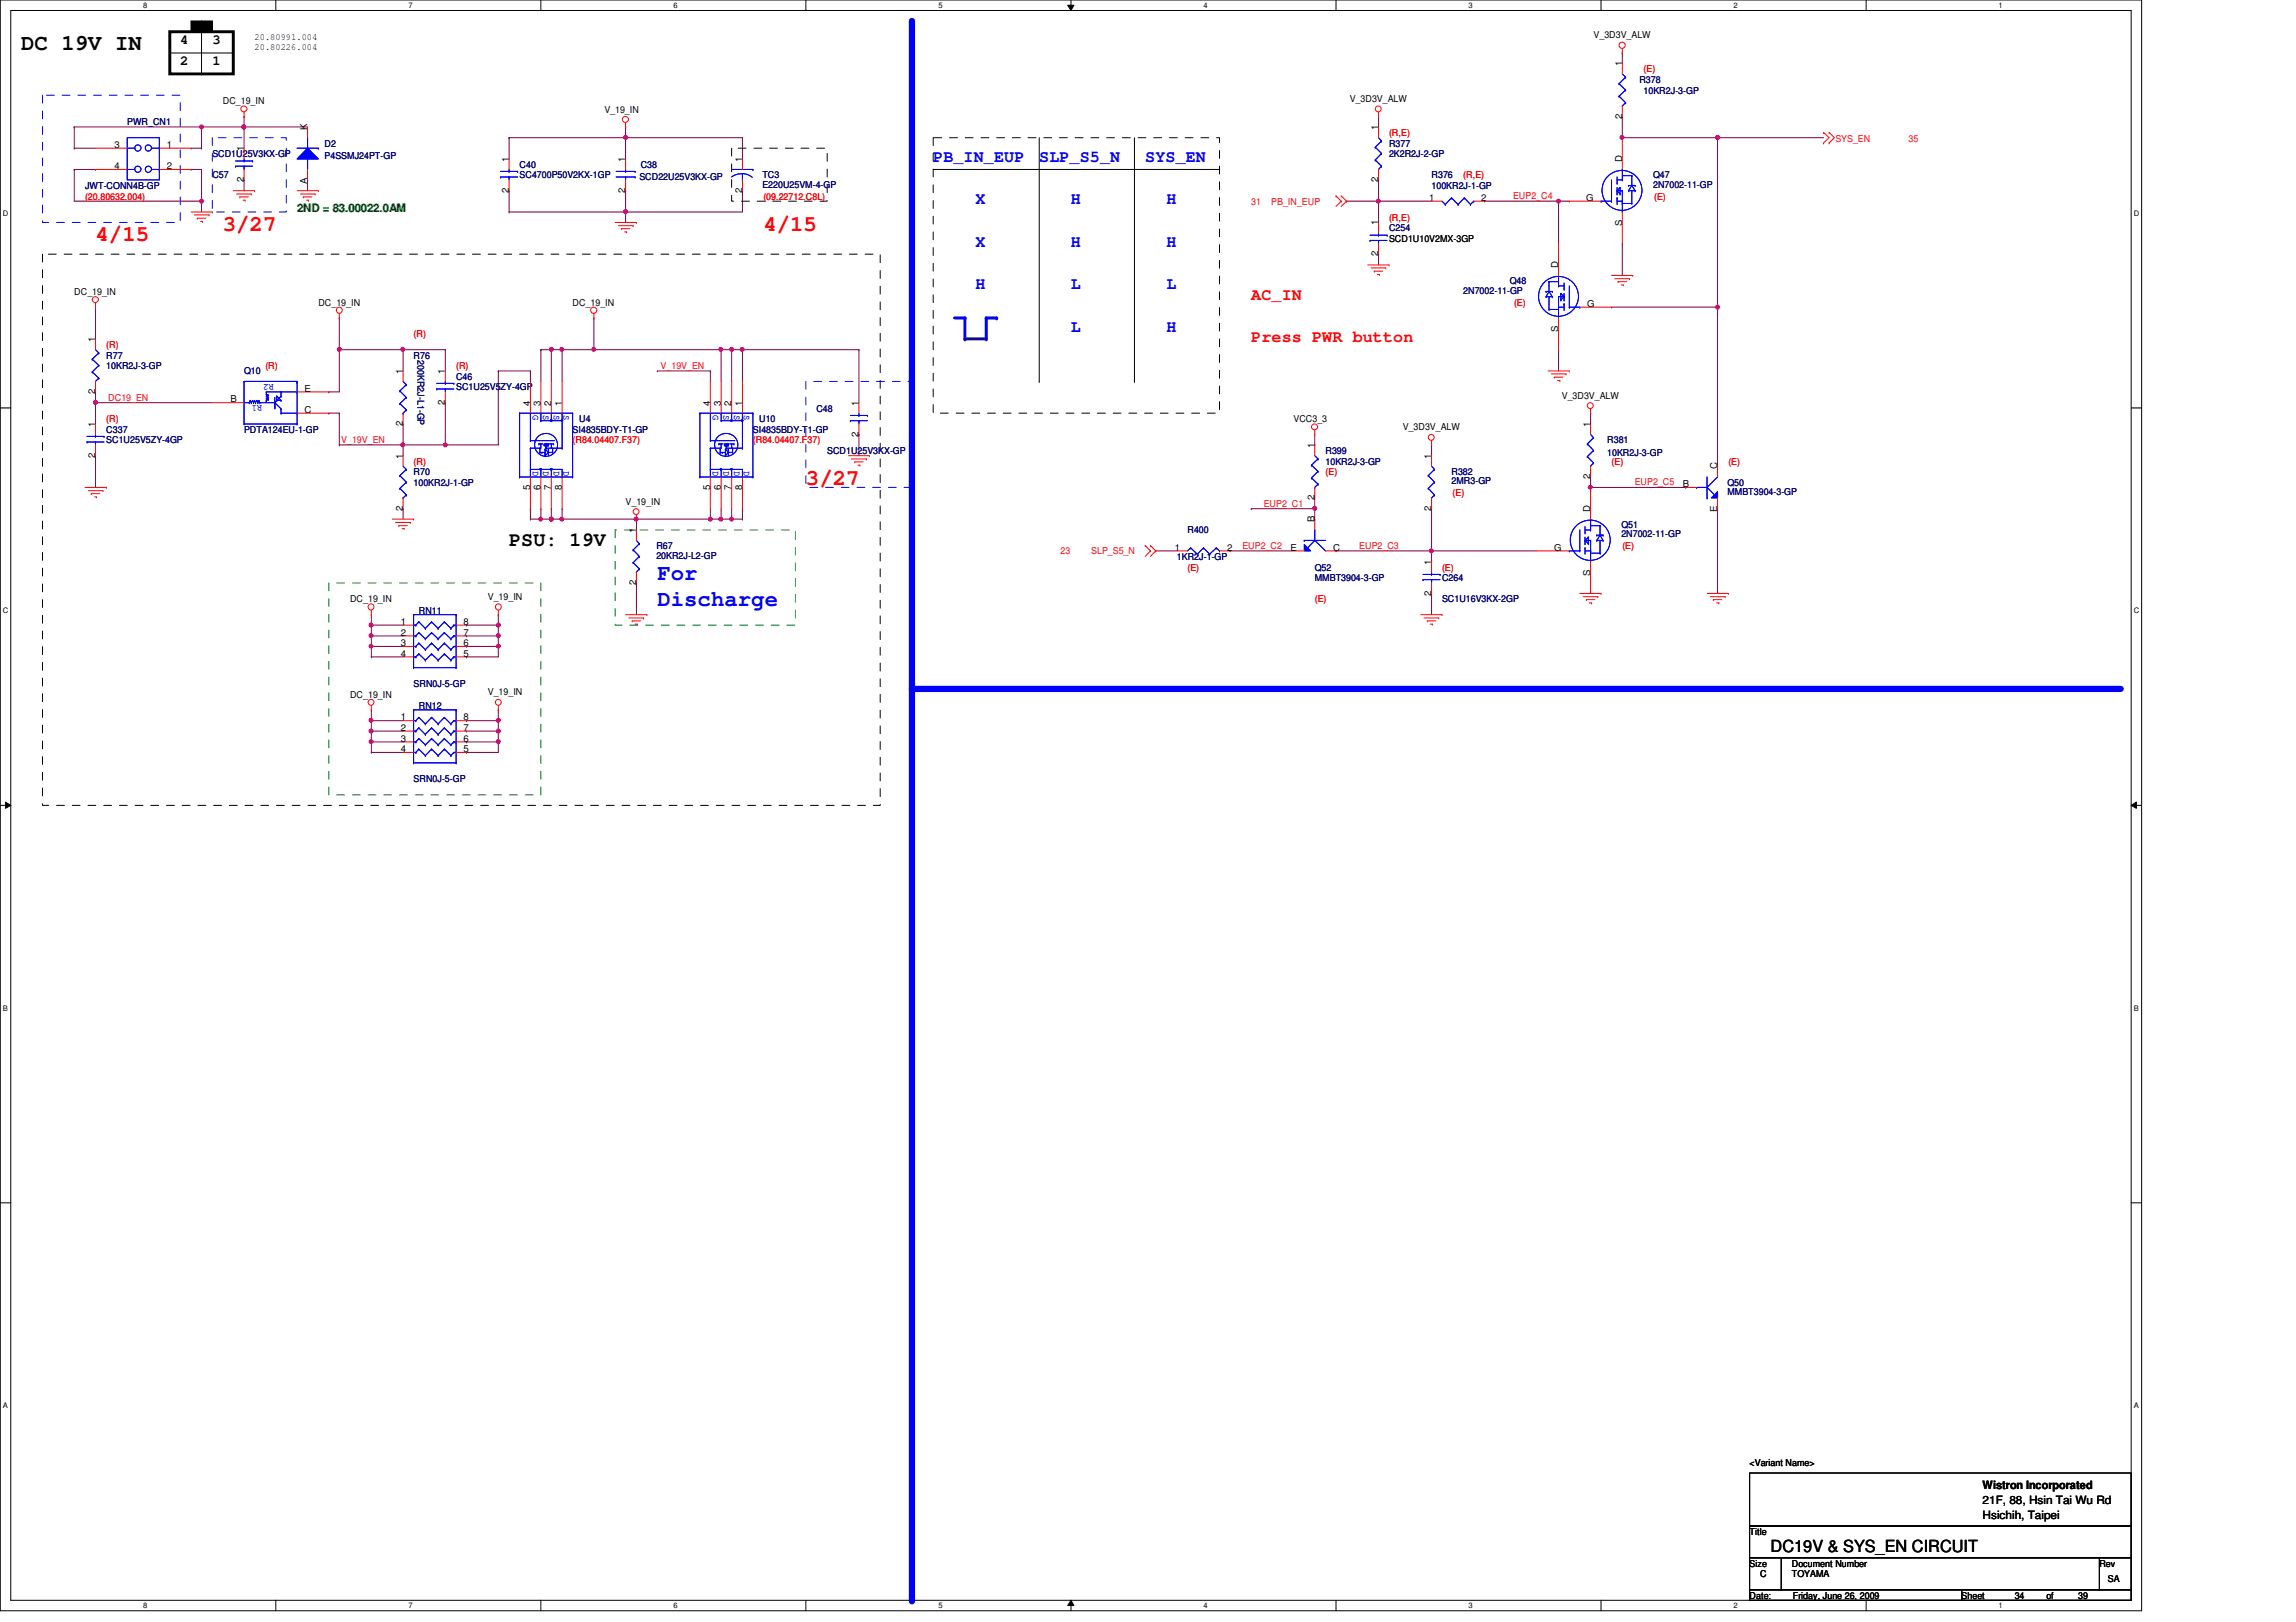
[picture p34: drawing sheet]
<svg xmlns="http://www.w3.org/2000/svg" width="297mm" height="210mm" viewBox="0 0 297 210" stroke-linecap="round" stroke-linejoin="round" font-family="sans-serif">
<defs><g id="words">
<text font-size="2.9" x="2.7" y="6.5">DC 19V IN</text>
<g font-size="2.9" fill="#f00">
<text x="28.8" y="29.8">3/27</text>
<text x="98.8" y="29.8">4/15</text>
<text x="12.4" y="31.2">4/15</text>
<text x="104.3" y="62.7">3/27</text>
</g>
<g font-size="2.9" fill="#00f">
<text x="85" y="75.1">For</text>
<text x="85" y="78.4">Discharge</text>
</g>
<text font-size="2.6" x="65.9" y="70.7">PSU: 19V</text>
<g font-size="2.2" fill="#00f">
<text x="120.7" y="21">PB_IN_EUP</text>
<text x="134.4" y="21">SLP_S5_N</text>
<text x="148.2" y="21">SYS_EN</text>
<text x="126.2" y="26.5">X</text>
<text x="138.6" y="26.5">H</text>
<text x="150.9" y="26.5">H</text>
<text x="126.2" y="31.9">X</text>
<text x="138.6" y="31.9">H</text>
<text x="150.9" y="31.9">H</text>
<text x="126.2" y="37.4">H</text>
<text x="138.6" y="37.4">L</text>
<text x="150.9" y="37.4">L</text>
<text x="138.6" y="42.9">L</text>
<text x="150.9" y="42.9">H</text>
</g>
<g font-size="2.2" fill="#f00">
<text x="161.9" y="38.8">AC_IN</text>
<text x="161.9" y="44.3">Press PWR button</text>
</g>
<text font-size="2.2" x="229.1" y="200.9">DC19V &amp; SYS_EN CIRCUIT</text>
<g font-size="1.8">
<text x="23.3" y="5.6">4</text>
<text x="27.5" y="5.6">3</text>
<text x="23.3" y="8.4">2</text>
<text x="27.5" y="8.4">1</text>
</g>
<text font-size="1.5" fill="#008000" x="38.4" y="27.4">2ND = 83.00022.0AM</text>
<g font-size="1.5">
<text x="256.5" y="192.7">Wistron Incorporated</text>
<text x="256.5" y="194.6">21F, 88, Hsin Tai Wu Rd</text>
<text x="256.5" y="196.5">Hsichih, Taipei</text>
</g>
<g font-size="1.2">
<text x="32.9" y="5.1">20.80991.004</text>
<text x="206.2" y="5">V_3D3V_ALW</text>
<text x="32.9" y="6.5">20.80226.004</text>
<text x="209.8" y="8.6" transform="rotate(-90 209.8 8.6)">1</text>
<text x="28.8" y="13.5">DC_19_IN</text>
<text x="39.7" y="16.8" transform="rotate(-90 39.7 16.8)">K</text>
<text x="78.2" y="14.6">V_19_IN</text>
<text x="174.6" y="13.2">V_3D3V_ALW</text>
<text x="178.3" y="16.8" transform="rotate(-90 178.3 16.8)">1</text>
<text x="209.8" y="15.4" transform="rotate(-90 209.8 15.4)">2</text>
<text x="14.8" y="19.1">3</text>
<text x="14.8" y="21.9">4</text>
<text x="21.6" y="19.1">1</text>
<text x="21.6" y="21.9">2</text>
<text x="31.5" y="23.6" transform="rotate(-90 31.5 23.6)">2</text>
<text x="31.5" y="19.6" transform="rotate(-90 31.5 19.6)">1</text>
<text x="39.7" y="23.7" transform="rotate(-90 39.7 23.7)">A</text>
<text x="65.8" y="21" transform="rotate(-90 65.8 21)">1</text>
<text x="80.9" y="21" transform="rotate(-90 80.9 21)">1</text>
<text x="96" y="21" transform="rotate(-90 96 21)">1</text>
<text x="178.3" y="23.6" transform="rotate(-90 178.3 23.6)">2</text>
<text x="209.8" y="21" transform="rotate(-90 209.8 21)">D</text>
<text x="65.8" y="24.9" transform="rotate(-90 65.8 24.9)">2</text>
<text x="80.9" y="24.9" transform="rotate(-90 80.9 24.9)">2</text>
<text x="96" y="24.9" transform="rotate(-90 96 24.9)">2</text>
<text x="178.3" y="29.2" transform="rotate(-90 178.3 29.2)">1</text>
<text x="184.9" y="26">1</text>
<text x="191.6" y="26">2</text>
<text x="205.2" y="26">G</text>
<text x="209.8" y="29.3" transform="rotate(-90 209.8 29.3)">S</text>
<text x="178.3" y="33.2" transform="rotate(-90 178.3 33.2)">2</text>
<text x="179.7" y="31.3">SCD1U10V2MX-3GP</text>
<text x="201.6" y="34.7" transform="rotate(-90 201.6 34.7)">D</text>
<text x="9.6" y="38.1">DC_19_IN</text>
<text x="41.2" y="39.5">DC_19_IN</text>
<text x="74.1" y="39.5">DC_19_IN</text>
<text x="205.4" y="39.7">G</text>
<text x="12.3" y="44.3" transform="rotate(-90 12.3 44.3)">1</text>
<text x="201.6" y="43" transform="rotate(-90 201.6 43)">S</text>
<text x="12.3" y="51" transform="rotate(-90 12.3 51)">2</text>
<text x="29.8" y="52.1">B</text>
<text x="39.4" y="50.7">E</text>
<text x="39.4" y="53.4">C</text>
<text x="52.1" y="48.4" transform="rotate(-90 52.1 48.4)">1</text>
<text x="57.6" y="52.4" transform="rotate(-90 57.6 52.4)">2</text>
<text x="57.6" y="48.4" transform="rotate(-90 57.6 48.4)">1</text>
<text x="68.6" y="52.5" transform="rotate(-90 68.6 52.5)">4</text>
<text x="69.9" y="52.5" transform="rotate(-90 69.9 52.5)">3</text>
<text x="71.3" y="52.5" transform="rotate(-90 71.3 52.5)">2</text>
<text x="72.7" y="52.5" transform="rotate(-90 72.7 52.5)">1</text>
<text x="91.9" y="52.5" transform="rotate(-90 91.9 52.5)">4</text>
<text x="93.3" y="52.5" transform="rotate(-90 93.3 52.5)">3</text>
<text x="94.6" y="52.5" transform="rotate(-90 94.6 52.5)">2</text>
<text x="96" y="52.5" transform="rotate(-90 96 52.5)">1</text>
<text x="111.1" y="52.5" transform="rotate(-90 111.1 52.5)">1</text>
<text x="202.1" y="51.6">V_3D3V_ALW</text>
<text x="12.3" y="59.2" transform="rotate(-90 12.3 59.2)">2</text>
<text x="12.3" y="55.2" transform="rotate(-90 12.3 55.2)">1</text>
<text x="52.1" y="59.4" transform="rotate(-90 52.1 59.4)">1</text>
<text x="52.1" y="55.1" transform="rotate(-90 52.1 55.1)">2</text>
<text x="111.1" y="56.5" transform="rotate(-90 111.1 56.5)">2</text>
<text x="167.3" y="54.6">VCC3_3</text>
<text x="170" y="58" transform="rotate(-90 170 58)">1</text>
<text x="181.5" y="55.7">V_3D3V_ALW</text>
<text x="185.2" y="59.4" transform="rotate(-90 185.2 59.4)">1</text>
<text x="205.7" y="55.2" transform="rotate(-90 205.7 55.2)">1</text>
<text x="68.6" y="63.4" transform="rotate(-90 68.6 63.4)">5</text>
<text x="69.9" y="63.4" transform="rotate(-90 69.9 63.4)">6</text>
<text x="71.3" y="63.4" transform="rotate(-90 71.3 63.4)">7</text>
<text x="72.7" y="63.4" transform="rotate(-90 72.7 63.4)">8</text>
<text x="80.9" y="65.3">V_19_IN</text>
<text x="91.9" y="63.4" transform="rotate(-90 91.9 63.4)">5</text>
<text x="93.3" y="63.4" transform="rotate(-90 93.3 63.4)">6</text>
<text x="94.6" y="63.4" transform="rotate(-90 94.6 63.4)">7</text>
<text x="96" y="63.4" transform="rotate(-90 96 63.4)">8</text>
<text x="170" y="64.7" transform="rotate(-90 170 64.7)">2</text>
<text x="205.7" y="62" transform="rotate(-90 205.7 62)">2</text>
<text x="217.7" y="63">B</text>
<text x="222.2" y="60.7" transform="rotate(-90 222.2 60.7)">C</text>
<text x="52.1" y="66.1" transform="rotate(-90 52.1 66.1)">2</text>
<text x="82.3" y="69" transform="rotate(-90 82.3 69)">1</text>
<text x="152" y="71.2">1</text>
<text x="158.7" y="71.2">2</text>
<text x="167" y="71.2">E</text>
<text x="170" y="67.6" transform="rotate(-90 170 67.6)">B</text>
<text x="172.5" y="71.2">C</text>
<text x="185.2" y="66.1" transform="rotate(-90 185.2 66.1)">2</text>
<text x="201.1" y="71.2">G</text>
<text x="205.7" y="66.2" transform="rotate(-90 205.7 66.2)">D</text>
<text x="222.2" y="66.3" transform="rotate(-90 222.2 66.3)">E</text>
<text x="45.3" y="77.9">DC_19_IN</text>
<text x="63.1" y="77.7">V_19_IN</text>
<text x="82.3" y="75.7" transform="rotate(-90 82.3 75.7)">2</text>
<text x="185.2" y="77.1" transform="rotate(-90 185.2 77.1)">2</text>
<text x="185.2" y="73.1" transform="rotate(-90 185.2 73.1)">1</text>
<text x="205.7" y="74.5" transform="rotate(-90 205.7 74.5)">S</text>
<text x="51.9" y="80.9">1</text>
<text x="51.9" y="82.3">2</text>
<text x="51.9" y="83.6">3</text>
<text x="60" y="83.6">6</text>
<text x="60" y="82.3">7</text>
<text x="60" y="80.9">8</text>
<text x="51.9" y="85">4</text>
<text x="60" y="85">5</text>
<text x="45.3" y="90.3">DC_19_IN</text>
<text x="51.9" y="93.2">1</text>
<text x="51.9" y="94.6">2</text>
<text x="51.9" y="96">3</text>
<text x="60" y="96">6</text>
<text x="60" y="94.6">7</text>
<text x="60" y="93.2">8</text>
<text x="63.1" y="90">V_19_IN</text>
<text x="51.9" y="97.3">4</text>
<text x="60" y="97.3">5</text>
<text x="226.4" y="189.7">&lt;Variant Name&gt;</text>
<text x="226.4" y="198.6">Title</text>
<text x="226.4" y="202.7">Size</text>
<text x="231.8" y="202.7">Document Number</text>
<text x="271.6" y="202.7">Rev</text>
<text x="226.4" y="206.9">Date:</text>
<text x="227.7" y="204.1">C</text>
<text x="231.8" y="204.1">TOYAMA</text>
<text x="231.9" y="206.9">Friday, June 26, 2009</text>
<text x="253.8" y="206.9">Sheet</text>
<text x="260.6" y="206.9">34</text>
<text x="264.7" y="206.9">of</text>
<text x="268.9" y="206.9">39</text>
<text x="272.7" y="204.7">SA</text>
</g>
<g font-size="1.2" fill="#000080">
<text x="212.1" y="10.7">R378</text>
<text x="16.5" y="16.2">PWR_CN1</text>
<text x="212.6" y="12.1">10KR2J-3-GP</text>
<text x="27.5" y="23.1">C57</text>
<text x="27.5" y="20.3">SCD1U25V3KX-GP</text>
<text x="42" y="19">D2</text>
<text x="42" y="20.6">P4SSMJ24PT-GP</text>
<text x="67.2" y="21.7">C40</text>
<text x="67.2" y="23.1">SC4700P50V2KX-1GP</text>
<text x="82.7" y="23.3">SCD22U25V3KX-GP</text>
<text x="82.9" y="21.7">C38</text>
<text x="98.6" y="23.1">TC3</text>
<text x="179.7" y="19">R377</text>
<text x="179.7" y="20.3">2K2R2J-2-GP</text>
<text x="185.2" y="23.1">R376</text>
<text x="213.9" y="23.1">Q47</text>
<text x="11" y="24.4">JWT-CONN4B-GP</text>
<text x="98.6" y="24.3">E220U25VM-4-GP</text>
<text x="179.7" y="29.9">C254</text>
<text x="185.2" y="24.4">100KR2J-1-GP</text>
<text x="213.9" y="24.3">2N7002-11-GP</text>
<text x="189.3" y="38">2N7002-11-GP</text>
<text x="195.3" y="36.8">Q48</text>
<text x="13.8" y="46.4">R77</text>
<text x="13.8" y="47.8">10KR2J-3-GP</text>
<text x="53.5" y="46.4">R76</text>
<text x="54" y="46.6" transform="rotate(90 54 46.6)">200KR2J-L1-GP</text>
<text x="31.6" y="48.4">Q10</text>
<text x="59" y="49.1">C46</text>
<text x="59" y="50.5">SC1U25V5ZY-4GP</text>
<text x="105.6" y="53.3">C48</text>
<text x="13.8" y="56">C337</text>
<text x="13.8" y="57.4">SC1U25V5ZY-4GP</text>
<text x="31.6" y="56">PDTA124EU-1-GP</text>
<text x="74.1" y="56">SI4835BDY-T1-GP</text>
<text x="74.9" y="54.6">U4</text>
<text x="97.4" y="56">SI4835BDY-T1-GP</text>
<text x="98.2" y="54.6">U10</text>
<text x="107" y="58.7">SCD1U25V3KX-GP</text>
<text x="171.5" y="58.7">R399</text>
<text x="207.9" y="57.4">R381</text>
<text x="207.9" y="59">10KR2J-3-GP</text>
<text x="53.5" y="61.5">R70</text>
<text x="53.5" y="62.9">100KR2J-1-GP</text>
<text x="171.5" y="60.1">10KR2J-3-GP</text>
<text x="187.8" y="61.5">R382</text>
<text x="187.8" y="62.7">2MR3-GP</text>
<text x="223.5" y="62.9">Q50</text>
<text x="223.5" y="64.1">MMBT3904-3-GP</text>
<text x="84.9" y="71.1">R67</text>
<text x="153.6" y="69">R400</text>
<text x="209.8" y="68.3">Q51</text>
<text x="209.8" y="69.6">2N7002-11-GP</text>
<text x="84.9" y="72.3">20KR2J-L2-GP</text>
<text x="152.3" y="72.4">1KR2J-1-GP</text>
<text x="170.1" y="73.8">Q52</text>
<text x="170.1" y="75.2">MMBT3904-3-GP</text>
<text x="186.6" y="75.2">C264</text>
<text x="186.6" y="77.9">SC1U16V3KX-2GP</text>
<text x="54.2" y="79.5">RN11</text>
<text x="53.5" y="88.9">SRN0J-5-GP</text>
<text x="54.2" y="91.8">RN12</text>
<text x="53.5" y="101.3">SRN0J-5-GP</text>
</g>
<g font-size="1.2" fill="#f00">
<text x="212.6" y="9.4">(E)</text>
<text x="179.7" y="17.6">(R,E)</text>
<text x="189.3" y="23.1">(R,E)</text>
<text x="237.4" y="18.4">SYS_EN</text>
<text x="246.9" y="18.4">35</text>
<text x="11" y="25.8">(20.80632.004)</text>
<text x="98.8" y="25.8">(09.22712.C8L)</text>
<text x="161.9" y="26.5">31</text>
<text x="164.5" y="26.5">PB_IN_EUP</text>
<text x="179.7" y="28.6">(R,E)</text>
<text x="195.7" y="25.8">EUP2_C4</text>
<text x="214" y="25.8">(E)</text>
<text x="195.9" y="39.5">(E)</text>
<text x="13.8" y="45">(R)</text>
<text x="34.3" y="47.8">(R)</text>
<text x="53.5" y="43.6">(R)</text>
<text x="59" y="47.8">(R)</text>
<text x="85.5" y="47.8">V_19V_EN</text>
<text x="14" y="51.9">DC19_EN</text>
<text x="13.8" y="54.6">(R)</text>
<text x="44.2" y="57.3">V_19V_EN</text>
<text x="74.1" y="57.4">(R84.04407.F37)</text>
<text x="97.4" y="57.4">(R84.04407.F37)</text>
<text x="53.5" y="60.1">(R)</text>
<text x="163.5" y="65.6">EUP2_C1</text>
<text x="171.5" y="61.5">(E)</text>
<text x="187.9" y="64.2">(E)</text>
<text x="208.5" y="60.1">(E)</text>
<text x="211.5" y="62.8">EUP2_C5</text>
<text x="223.6" y="60.1">(E)</text>
<text x="137.2" y="71.8">23</text>
<text x="141.2" y="71.8">SLP_S5_N</text>
<text x="160.7" y="71">EUP2_C2</text>
<text x="175.8" y="71">EUP2_C3</text>
<text x="209.9" y="71.1">(E)</text>
<text x="153.6" y="73.8">(E)</text>
<text x="170.1" y="77.9">(E)</text>
<text x="186.6" y="73.8">(E)</text>
</g>
<g font-size="1.2" fill="#00f">
<text x="33.9" y="52.5" transform="rotate(180 33.9 52.5)">R1</text>
<text x="35.4" y="49.7" transform="rotate(180 35.4 49.7)">R2</text>
<text x="68.9" y="53.8" transform="rotate(90 68.9 53.8)">G</text>
<text x="70.3" y="53.8" transform="rotate(90 70.3 53.8)">S</text>
<text x="71.7" y="53.8" transform="rotate(90 71.7 53.8)">S</text>
<text x="72.9" y="53.8" transform="rotate(90 72.9 53.8)">S</text>
<text x="92.2" y="53.8" transform="rotate(90 92.2 53.8)">G</text>
<text x="93.6" y="53.8" transform="rotate(90 93.6 53.8)">S</text>
<text x="95" y="53.8" transform="rotate(90 95 53.8)">S</text>
<text x="96.2" y="53.8" transform="rotate(90 96.2 53.8)">S</text>
<text x="68.9" y="61" transform="rotate(90 68.9 61)">D</text>
<text x="70.3" y="61" transform="rotate(90 70.3 61)">D</text>
<text x="71.7" y="61" transform="rotate(90 71.7 61)">D</text>
<text x="72.9" y="61" transform="rotate(90 72.9 61)">D</text>
<text x="92.2" y="61" transform="rotate(90 92.2 61)">D</text>
<text x="93.6" y="61" transform="rotate(90 93.6 61)">D</text>
<text x="95" y="61" transform="rotate(90 95 61)">D</text>
<text x="96.2" y="61" transform="rotate(90 96.2 61)">D</text>
</g>
<g font-size="1">
<text x="18.5" y="1">8</text>
<text x="52.8" y="1">7</text>
<text x="87.1" y="1">6</text>
<text x="121.4" y="1">5</text>
<text x="155.7" y="1">4</text>
<text x="190" y="1">3</text>
<text x="224.3" y="1">2</text>
<text x="258.6" y="1">1</text>
<text x=".4" y="27.9">D</text>
<text x="276.1" y="27.9">D</text>
<text x=".4" y="79.4">C</text>
<text x="276.1" y="79.4">C</text>
<text x=".4" y="130.8">B</text>
<text x="276.1" y="130.8">B</text>
<text x=".4" y="182.2">A</text>
<text x="276.1" y="182.2">A</text>
<text x="18.5" y="208.1">8</text>
<text x="52.8" y="208.1">7</text>
<text x="87.1" y="208.1">6</text>
<text x="121.4" y="208.1">5</text>
<text x="155.7" y="208.1">4</text>
<text x="190" y="208.1">3</text>
<text x="224.3" y="208.1">2</text>
<text x="258.6" y="208.1">1</text>
</g>
</g></defs>
<path d="M0 0h277.1v208.4h-277.1zM1.4 1.4h274.3v205.7h-274.3z" fill="none" stroke="#000" stroke-width=".13"/>
<g fill="#fff">
<path d="M18.5 .1h.6v1.1h-.6z"/>
<path d="M18.5 207.2h.6v1.1h-.6z"/>
</g>
<path d="M35.7 0v1.4M35.7 207.1v1.3" fill="none" stroke="#000" stroke-width=".13"/>
<g fill="#fff">
<path d="M52.8 .1h.6v1.1h-.6z"/>
<path d="M52.8 207.2h.6v1.1h-.6z"/>
</g>
<path d="M70 0v1.4M70 207.1v1.3" fill="none" stroke="#000" stroke-width=".13"/>
<g fill="#fff">
<path d="M87.1 .1h.6v1.1h-.6z"/>
<path d="M87.1 207.2h.6v1.1h-.6z"/>
</g>
<path d="M104.3 0v1.4M104.3 207.1v1.3" fill="none" stroke="#000" stroke-width=".13"/>
<g fill="#fff">
<path d="M121.4 .1h.6v1.1h-.6z"/>
<path d="M121.4 207.2h.6v1.1h-.6z"/>
</g>
<path d="M138.1 .7h.8l-.3 .7zM138.6 0v1.4M138.6 207.1l.3 .7h-.8zM138.6 207.1v1.3" fill="none" stroke="#000" stroke-width=".13"/>
<path d="M138.1 .7h.8l-.3 .7zM138.6 207.1l.3 .7h-.8z" fill="#000"/>
<g fill="#fff">
<path d="M155.7 .1h.5v1.1h-.5z"/>
<path d="M155.7 207.2h.5v1.1h-.5z"/>
</g>
<path d="M172.8 0v1.4M172.8 207.1v1.3" fill="none" stroke="#000" stroke-width=".13"/>
<g fill="#fff">
<path d="M190 .1h.5v1.1h-.5z"/>
<path d="M190 207.2h.5v1.1h-.5z"/>
</g>
<path d="M207.1 0v1.4M207.1 207.1v1.3" fill="none" stroke="#000" stroke-width=".13"/>
<g fill="#fff">
<path d="M224.3 .1h.5v1.1h-.5z"/>
<path d="M224.3 207.2h.5v1.1h-.5z"/>
</g>
<path d="M241.4 0v1.4M241.4 207.1v1.3" fill="none" stroke="#000" stroke-width=".13"/>
<g fill="#fff">
<path d="M258.6 .1h.5v1.1h-.5z"/>
<path d="M258.6 207.2h.5v1.1h-.5z"/>
<path d="M.4 27.1h.7v1.1h-.7z"/>
<path d="M276.1 27.1h.7v1.1h-.7z"/>
<path d="M.4 78.5h.7v1.1h-.7z"/>
<path d="M276.1 78.5h.7v1.1h-.7z"/>
</g>
<path d="M0 52.8h1.4M275.7 52.8h1.4" fill="none" stroke="#000" stroke-width=".13"/>
<g fill="#fff">
<path d="M.4 129.9h.6v1.1h-.6z"/>
<path d="M276.1 129.9h.6v1.1h-.6z"/>
</g>
<path d="M0 104.2h1.4M.7 103.8l.7 .4-.7 .4zM275.7 104.2l.7-.4v.8zM275.7 104.2h1.4" fill="none" stroke="#000" stroke-width=".13"/>
<path d="M.7 103.8l.7 .4-.7 .4zM275.7 104.2l.7-.4v.8z" fill="#000"/>
<g fill="#fff">
<path d="M.4 181.4h.6v1.1h-.6z"/>
<path d="M276.1 181.4h.6v1.1h-.6z"/>
</g>
<path d="M0 155.7h1.4M275.7 155.7h1.4" fill="none" stroke="#000" stroke-width=".13"/>
<path d="M9.6 16.4h.1M9.6 16.4v2.8M178.3 26h.1M178.3 26h6.9M43.9 45.3h.1M43.9 45.3h8.3" fill="none" stroke="#800040" stroke-width=".13"/>
<circle cx="178.3" cy="26" r=".26" fill="#f0f"/>
<circle cx="178.3" cy="26" r=".26" fill="none" stroke="#f0f" stroke-width=".13"/>
<path d="M12.4 50.7h.1M12.4 50.7v1.4M68.6 65.8h.1M68.6 65.8v1.4" fill="none" stroke="#800040" stroke-width=".13"/>
<circle cx="12.4" cy="52.1" r=".26" fill="#f0f"/>
<circle cx="12.4" cy="52.1" r=".26" fill="none" stroke="#f0f" stroke-width=".13"/>
<path d="M26.1 16.4h.1M26.1 19.2h.1M26.1 16.4h5.5M26.1 16.4v2.8M43.9 41.1h.1M43.9 41.1v4.2M82.3 67.2h.1M82.3 67.2v1.4" fill="none" stroke="#800040" stroke-width=".13"/>
<circle cx="26.1" cy="16.4" r=".26" fill="#f0f"/>
<circle cx="26.1" cy="16.4" r=".26" fill="none" stroke="#f0f" stroke-width=".13"/>
<path d="M65.9 17.8h.1M65.9 17.8h30.2M80.9 17.8h.1M96.1 17.8h.1M96.1 17.8v2.8M111.1 56.2h.1M111.1 45.3h.1M111.1 45.3v6.8M111.1 56.2v2.8" fill="none" stroke="#800040" stroke-width=".13"/>
<circle cx="80.9" cy="17.8" r=".26" fill="#f0f"/>
<circle cx="80.9" cy="17.8" r=".26" fill="none" stroke="#f0f" stroke-width=".13"/>
<path d="M80.9 17.8h.1M80.9 17.8v2.8M65.9 27.4h.1M65.9 27.4h15" fill="none" stroke="#800040" stroke-width=".13"/>
<circle cx="80.9" cy="27.4" r=".26" fill="#f0f"/>
<circle cx="80.9" cy="27.4" r=".26" fill="none" stroke="#f0f" stroke-width=".13"/>
<g fill="none" stroke="#800040" stroke-width=".13">
<path d="M31.6 16.4h.1M31.6 16.4h8.2M65.9 17.8h.1M65.9 17.8v2.8M39.8 23.3h.1M39.8 23.3v1.4M65.9 24.7h.1M65.9 24.7v2.7M80.9 27.4h.1M80.9 24.7h.1M80.9 24.7v4.1M96.1 24.7h.1"/>
<path d="M96.1 24.7v2.7h-15.2M82.3 75.4h.1M82.3 75.4v4.1"/>
</g>
<circle cx="31.5" cy="16.4" r=".26" fill="#f0f"/>
<circle cx="31.5" cy="16.4" r=".26" fill="none" stroke="#f0f" stroke-width=".13"/>
<path d="M31.6 16.4h.1M31.6 16.4v2.8" fill="none" stroke="#800040" stroke-width=".13"/>
<circle cx="31.5" cy="16.4" r=".26" fill="#f0f"/>
<circle cx="31.5" cy="16.4" r=".26" fill="none" stroke="#f0f" stroke-width=".13"/>
<g fill="none" stroke="#800040" stroke-width=".13">
<path d="M9.6 19.2h.1M9.6 19.2h2.8M209.9 6.9h.1M209.9 6.9v1.3M222.2 17.8h.1M222.2 17.8h13.7M12.4 39.8h.1M12.4 39.8v4.1M31.6 23.3h.1M31.6 23.3v1.4M12.4 52.1h.1M12.4 52.1v2.8"/>
<path d="M201.6 45.3h.1M201.6 45.3v2.7M149.5 71.3h.1M149.5 71.3h2.8M222.2 65.8h.1M222.2 65.8v11"/>
</g>
<circle cx="222.2" cy="17.8" r=".26" fill="#f0f"/>
<circle cx="222.2" cy="17.8" r=".26" fill="none" stroke="#f0f" stroke-width=".13"/>
<path d="M222.2 39.8h.1M222.2 39.8v20.5" fill="none" stroke="#800040" stroke-width=".13"/>
<circle cx="222.2" cy="39.8" r=".26" fill="#f0f"/>
<circle cx="222.2" cy="39.8" r=".26" fill="none" stroke="#f0f" stroke-width=".13"/>
<path d="M209.9 15.1h.1M209.9 15.1v2.7M201.6 26h.1M201.6 26v5.5M208.5 39.8h.1M208.5 39.8h13.7" fill="none" stroke="#800040" stroke-width=".13"/>
<circle cx="201.6" cy="26" r=".26" fill="#f0f"/>
<circle cx="201.6" cy="26" r=".26" fill="none" stroke="#f0f" stroke-width=".13"/>
<path d="M209.9 17.8h.1M209.9 17.8h12.3M222.2 17.8h.1M222.2 17.8v22" fill="none" stroke="#800040" stroke-width=".13"/>
<circle cx="209.8" cy="17.8" r=".26" fill="#f0f"/>
<circle cx="209.8" cy="17.8" r=".26" fill="none" stroke="#f0f" stroke-width=".13"/>
<path d="M170.1 57.6h.1M170.1 56.2v1.4M68.6 67.2h.1M68.6 67.2h1.4" fill="none" stroke="#800040" stroke-width=".13"/>
<path d="M69.8 67l.1-.1 .2 .1v.4h-.2h-.1z" fill-rule="evenodd" fill="#f0f"/>
<path d="M69.8 67l.1-.1 .2 .1v.4h-.2h-.1z" fill="none" stroke="#f0f" stroke-width=".13"/>
<path d="M71.3 67.2h.1M71.3 67.2h1.4" fill="none" stroke="#800040" stroke-width=".13"/>
<circle cx="71.3" cy="67.2" r=".26" fill="#f0f"/>
<circle cx="71.3" cy="67.2" r=".26" fill="none" stroke="#f0f" stroke-width=".13"/>
<path d="M12.4 59h.1M12.4 59v4.1M52.2 45.3h.1M52.2 45.3v2.7M57.6 45.3h.1M57.6 45.3v2.7M72.7 65.8h.1M72.7 65.8v1.4" fill="none" stroke="#800040" stroke-width=".13"/>
<circle cx="52.1" cy="45.2" r=".26" fill="#f0f"/>
<circle cx="52.1" cy="45.2" r=".26" fill="none" stroke="#f0f" stroke-width=".13"/>
<path d="M52.2 54.9h.1M52.2 57.6h.1M52.2 54.9v2.7M57.6 52.1h.1M57.6 52.1v5.5h-5.4" fill="none" stroke="#800040" stroke-width=".13"/>
<circle cx="57.6" cy="57.6" r=".26" fill="#f0f"/>
<circle cx="57.6" cy="57.6" r=".26" fill="none" stroke="#f0f" stroke-width=".13"/>
<circle cx="52.1" cy="57.6" r=".26" fill="#f0f"/>
<circle cx="52.1" cy="57.6" r=".26" fill="none" stroke="#f0f" stroke-width=".13"/>
<path d="M43.9 45.3h.1M43.9 45.3v5.4M57.6 57.6h.1M57.6 57.6h6.9" fill="none" stroke="#800040" stroke-width=".13"/>
<circle cx="43.9" cy="45.2" r=".26" fill="#f0f"/>
<circle cx="43.9" cy="45.2" r=".26" fill="none" stroke="#f0f" stroke-width=".13"/>
<path d="M52.2 57.6h.1M52.2 57.6v1.4M72.7 45.3h.1M72.7 45.3v4.1M52.2 65.8h.1M52.2 65.8v1.4" fill="none" stroke="#800040" stroke-width=".13"/>
<circle cx="72.7" cy="45.2" r=".26" fill="#f0f"/>
<circle cx="72.7" cy="45.2" r=".26" fill="none" stroke="#f0f" stroke-width=".13"/>
<path d="M70 45.3h.1M70 45.3v4.1M70 45.3h1.3M71.3 45.3h.1M71.3 45.3v4.1M76.8 41.1h.1M76.8 41.1v4.2" fill="none" stroke="#800040" stroke-width=".13"/>
<circle cx="71.3" cy="45.2" r=".26" fill="#f0f"/>
<circle cx="71.3" cy="45.2" r=".26" fill="none" stroke="#f0f" stroke-width=".13"/>
<g fill="none" stroke="#800040" stroke-width=".13">
<path d="M24.7 19.2h.1M24.7 19.2h1.4M12.4 52.1h.1M12.4 52.1h15.1M42.5 50.7h.1M42.5 53.5h.1M42.5 50.7h1.4M42.5 53.5h1.4M43.9 53.5h.1M43.9 53.5v4.1M52.2 45.3h.1M52.2 45.3h5.4"/>
<path d="M64.5 48h.1M64.5 48h4.1M64.5 48v9.6M68.6 48h.1M68.6 48v1.4M71.3 45.3h.1M71.3 45.3h1.4M71.3 65.8h.1M71.3 65.8v1.4"/>
</g>
<circle cx="71.3" cy="67.2" r=".26" fill="#f0f"/>
<circle cx="71.3" cy="67.2" r=".26" fill="none" stroke="#f0f" stroke-width=".13"/>
<g fill="none" stroke="#800040" stroke-width=".13">
<path d="M31.6 15.1h.1M31.6 15.1v1.3M80.9 16.4h.1M80.9 16.4v1.4M192.1 26h.1M192.1 26h10.9M203 26h.1M209.9 31.5h.1M209.9 31.5v4.1M43.9 57.6h.1M43.9 57.6h8.3M72.7 45.3h.1"/>
<path d="M72.7 45.3h4.1M205.8 53.5h.1M205.8 53.5v1.4M70 65.8h.1M70 67.2h.1M70 65.8v1.4M70 67.2h1.3M205.8 63.1h.1M205.8 61.7v1.4M205.8 63.1h12.3M218.1 63.1h.1"/>
</g>
<circle cx="205.7" cy="63" r=".25" fill="#f0f"/>
<circle cx="205.7" cy="63" r=".25" fill="none" stroke="#f0f" stroke-width=".13"/>
<path d="M170.1 65.8h.1M170.1 64.4v1.4" fill="none" stroke="#800040" stroke-width=".13"/>
<circle cx="170.1" cy="65.8" r=".26" fill="#f0f"/>
<circle cx="170.1" cy="65.8" r=".26" fill="none" stroke="#f0f" stroke-width=".13"/>
<path d="M185.2 59h.1M185.2 57.6v1.4M159.1 71.3h.1M159.1 71.3h8.2M161.9 65.8h.1M161.9 65.8h8.2M185.2 76.8h.1M185.2 71.3h.1M185.2 71.3h13.7M185.2 65.8v5.5M185.2 76.8v2.7" fill="none" stroke="#800040" stroke-width=".13"/>
<circle cx="185.2" cy="71.3" r=".26" fill="#f0f"/>
<circle cx="185.2" cy="71.3" r=".26" fill="none" stroke="#f0f" stroke-width=".13"/>
<path d="M72.7 67.2h.1M72.7 67.2h9.6M170.1 67.2h.1M170.1 65.8v1.4M172.8 71.3h.1M172.8 71.3h12.4v1.4M185.2 72.7h.1" fill="none" stroke="#800040" stroke-width=".13"/>
<circle cx="82.3" cy="67.2" r=".26" fill="#f0f"/>
<circle cx="82.3" cy="67.2" r=".26" fill="none" stroke="#f0f" stroke-width=".13"/>
<circle cx="72.7" cy="67.2" r=".26" fill="#f0f"/>
<circle cx="72.7" cy="67.2" r=".26" fill="none" stroke="#f0f" stroke-width=".13"/>
<path d="M9.6 16.4h.1M9.6 16.4h16.5M178.3 16.4h.1M178.3 15.1v1.3M26.1 26h.1M26.1 26v1.4M174.2 26h.1M174.2 26h4.1M178.3 26h.1M178.3 32.9h.1M178.3 23.3v5.5M178.3 32.9v1.4" fill="none" stroke="#800040" stroke-width=".13"/>
<circle cx="26.1" cy="26" r=".26" fill="#f0f"/>
<circle cx="26.1" cy="26" r=".26" fill="none" stroke="#f0f" stroke-width=".13"/>
<path d="M9.6 21.9h.1M9.6 21.9h2.8M9.6 21.9v4.1h16.5M12.4 21.9h.1M24.7 21.9h.1M24.7 21.9h1.4v4.1M26.1 26h.1M96.1 45.3h.1M96.1 45.3h15" fill="none" stroke="#800040" stroke-width=".13"/>
<circle cx="96" cy="45.2" r=".26" fill="#f0f"/>
<circle cx="96" cy="45.2" r=".26" fill="none" stroke="#f0f" stroke-width=".13"/>
<path d="M93.3 45.3h.1M93.3 45.3h1.4" fill="none" stroke="#800040" stroke-width=".13"/>
<circle cx="94.7" cy="45.2" r=".26" fill="#f0f"/>
<circle cx="94.7" cy="45.2" r=".26" fill="none" stroke="#f0f" stroke-width=".13"/>
<circle cx="93.3" cy="45.2" r=".26" fill="#f0f"/>
<circle cx="93.3" cy="45.2" r=".26" fill="none" stroke="#f0f" stroke-width=".13"/>
<path d="M76.8 45.3h.1M76.8 45.3h16.5" fill="none" stroke="#800040" stroke-width=".13"/>
<path d="M76.6 45h.2l.2 .1v.3l-.2 .1-.2-.1z" fill-rule="evenodd" fill="#f0f"/>
<path d="M76.6 45h.2l.2 .1v.3l-.2 .1-.2-.1z" fill="none" stroke="#f0f" stroke-width=".13"/>
<path d="M85 48h.1M85 48h6.9M91.9 48h.1M91.9 48v1.4M82.3 67.2h9.6M91.9 67.2h.1M94.7 67.2h.1M94.7 65.8v1.4M96.1 65.8h.1M96.1 65.8v1.4" fill="none" stroke="#800040" stroke-width=".13"/>
<circle cx="94.7" cy="67.2" r=".26" fill="#f0f"/>
<circle cx="94.7" cy="67.2" r=".26" fill="none" stroke="#f0f" stroke-width=".13"/>
<path d="M93.3 67.2h.1M93.3 65.8v1.4M94.7 67.2h1.4M96.1 67.2h.1" fill="none" stroke="#800040" stroke-width=".13"/>
<circle cx="93.3" cy="67.2" r=".26" fill="#f0f"/>
<circle cx="93.3" cy="67.2" r=".26" fill="none" stroke="#f0f" stroke-width=".13"/>
<path d="M91.9 67.2h.1M91.9 65.8v1.4M93.3 67.2h1.4M94.7 67.2h.1" fill="none" stroke="#800040" stroke-width=".13"/>
<circle cx="91.9" cy="67.2" r=".26" fill="#f0f"/>
<circle cx="91.9" cy="67.2" r=".26" fill="none" stroke="#f0f" stroke-width=".13"/>
<path d="M93.3 45.3h.1M93.3 45.3v4.1M94.7 45.3h.1M94.7 45.3v4.1M91.9 67.2h1.4M93.3 67.2h.1M48 80.9h.1M48 80.9h4.2" fill="none" stroke="#800040" stroke-width=".13"/>
<circle cx="48" cy="80.9" r=".26" fill="#f0f"/>
<circle cx="48" cy="80.9" r=".26" fill="none" stroke="#f0f" stroke-width=".13"/>
<path d="M48 79.5h.1M48 79.5v4.2M48 80.9h.1M48 82.3h.1M48 82.3h4.2" fill="none" stroke="#800040" stroke-width=".13"/>
<circle cx="48" cy="83.6" r=".25" fill="#f0f"/>
<circle cx="48" cy="83.6" r=".25" fill="none" stroke="#f0f" stroke-width=".13"/>
<circle cx="48" cy="82.3" r=".26" fill="#f0f"/>
<circle cx="48" cy="82.3" r=".26" fill="none" stroke="#f0f" stroke-width=".13"/>
<path d="M48 83.7h.1M48 85h.1M48 83.7h4.2M48 83.7v1.3M48 85h4.2M60.4 80.9h.1M60.4 80.9h4.1" fill="none" stroke="#800040" stroke-width=".13"/>
<circle cx="64.5" cy="80.9" r=".26" fill="#f0f"/>
<circle cx="64.5" cy="80.9" r=".26" fill="none" stroke="#f0f" stroke-width=".13"/>
<path d="M60.4 82.3h.1M60.4 82.3h4.1M64.5 80.9h.1M64.5 82.3h.1M64.5 80.9v2.8" fill="none" stroke="#800040" stroke-width=".13"/>
<circle cx="64.5" cy="83.6" r=".25" fill="#f0f"/>
<circle cx="64.5" cy="83.6" r=".25" fill="none" stroke="#f0f" stroke-width=".13"/>
<circle cx="64.5" cy="82.3" r=".26" fill="#f0f"/>
<circle cx="64.5" cy="82.3" r=".26" fill="none" stroke="#f0f" stroke-width=".13"/>
<path d="M64.5 79.5h.1M64.5 79.5v1.4M48 93.3h.1M48 93.3h4.2M60.4 83.7h.1M60.4 85h.1M60.4 83.7h4.1M64.5 83.7h.1M64.5 83.7v1.3h-4.1" fill="none" stroke="#800040" stroke-width=".13"/>
<circle cx="48" cy="93.2" r=".26" fill="#f0f"/>
<circle cx="48" cy="93.2" r=".26" fill="none" stroke="#f0f" stroke-width=".13"/>
<path d="M48 91.9h.1M48 93.3h.1M48 94.6h.1M48 91.9v4.1M48 94.6h4.2" fill="none" stroke="#800040" stroke-width=".13"/>
<circle cx="48" cy="96" r=".26" fill="#f0f"/>
<circle cx="48" cy="96" r=".26" fill="none" stroke="#f0f" stroke-width=".13"/>
<circle cx="48" cy="94.6" r=".26" fill="#f0f"/>
<circle cx="48" cy="94.6" r=".26" fill="none" stroke="#f0f" stroke-width=".13"/>
<path d="M48 96h.1M48 97.4h.1M48 96h4.2M48 96v1.4M48 97.4h4.2M60.4 94.6h.1M60.4 94.6h4.1M64.5 91.9h.1M64.5 93.3h.1M64.5 94.6h.1M64.5 91.9v4.1" fill="none" stroke="#800040" stroke-width=".13"/>
<circle cx="64.5" cy="96" r=".26" fill="#f0f"/>
<circle cx="64.5" cy="96" r=".26" fill="none" stroke="#f0f" stroke-width=".13"/>
<circle cx="64.5" cy="94.6" r=".26" fill="#f0f"/>
<circle cx="64.5" cy="94.6" r=".26" fill="none" stroke="#f0f" stroke-width=".13"/>
<path d="M60.4 96h.1M60.4 97.4h.1M60.4 93.3h.1M60.4 96h4.1M60.4 93.3h4.1M64.5 96h.1M64.5 96v1.4h-4.1" fill="none" stroke="#800040" stroke-width=".13"/>
<circle cx="64.5" cy="93.2" r=".26" fill="#f0f"/>
<circle cx="64.5" cy="93.2" r=".26" fill="none" stroke="#f0f" stroke-width=".13"/>
<path d="M94.7 45.3h.1M94.7 45.3h1.4M96.1 45.3h.1M96.1 45.3v4.1" fill="none" stroke="#800040" stroke-width=".13"/>
<g fill="none" stroke="#f00" stroke-width=".13">
<path d="M31.6 15.1h.1M31.6 14.5v.6M80.9 16.4h.1M80.9 15.9v.5M178.3 15.1h.1M178.3 14.5v.6M209.9 6.9h.1M209.9 6.3v.6M235.9 17.1h.1M235.9 18.5h.1M235.9 17.1l.7 .7-.7 .7M236.6 17.1h.1"/>
<path d="M236.6 18.5h.1M236.6 17.1l.7 .7-.7 .7M12.4 39.8h.1M12.4 39.2v.6M24.7 27.4h2.8M25.1 27.8h1.9M25.5 28.2h.1M25.5 28.2h1.1M25.9 28.7h.3M26.2 28.7h.1M27 27.8h.1M27.5 27.4h.1"/>
<path d="M30.2 24.7h2.7M30.6 25.1h1.9M31 25.5h.1M31 25.5h1.1M31.5 25.9h.2M31.7 25.9h.1M32.5 25.1h.1M32.9 24.7h.1M38.4 24.7h2.8M38.9 25.1h1.9M39.2 25.5h.1M39.2 25.5h1.1"/>
<path d="M39.7 25.9h.2M39.9 25.9h.1M40.8 25.1h.1M41.2 24.7h.1M79.6 28.8h2.7M80 29.2h1.9M80.4 29.6h.1M80.4 29.6h1.1M80.8 30h.3M81.1 30h.1M81.9 29.2h.1M82.3 28.8h.1"/>
<path d="M172.8 25.4h.1M172.8 25.4l.7 .6M173.5 26h.1M173.5 25.4h.1M173.5 26l-.7 .7M173.5 25.4l.7 .6M174.2 26h.1M174.2 26l-.7 .7M176.9 34.3h2.8M177.4 34.7h1.9M177.8 35.1h.1M177.8 35.1h1.1"/>
<path d="M178.2 35.5h.3M178.5 35.5h.1M179.3 34.7h.1M179.7 34.3h.1M208.5 35.6h2.7M208.9 36.1h1.9M209.3 36.4h.1M209.3 36.4h1.1M209.8 36.9h.2M210 36.9h.1M210.8 36.1h.1M211.2 35.6h.1"/>
<path d="M43.9 41.1h.1M43.9 40.6v.5M76.8 41.1h.1M76.8 40.6v.5M109.8 59h2.7M110.1 59.4h2M110.6 59.8h.1M110.6 59.8h1.1M112.1 59.4h.1M112.5 59h.1M170.1 56.2h.1M170.1 55.7v.5"/>
<path d="M185.2 57.6h.1M185.2 57v.6M200.3 48h2.7M200.7 48.4h1.9M201.1 48.8h.1M201.1 48.8h1.1M201.5 49.2h.3M201.8 49.2h.1M202.6 48.4h.1M203 48h.1M205.8 53.5h.1M205.8 52.9v.6"/>
<path d="M11 63.1h2.8M11.4 63.5h1.9M11.8 63.9h.1M11.8 63.9h1.1M12.2 64.3h.3M12.5 64.3h.1M13.3 63.5h.1M13.8 63.1h.1M48 79.5h.1M48 79v.5M50.8 67.2h2.7M51.2 67.6h1.9"/>
<path d="M51.6 68h.1M51.6 68h1.1M52 68.4h.3M52.3 68.4h.1M53.1 67.6h.1M53.5 67.2h.1M64.5 79.5h.1M64.5 79v.5M80.9 79.5h2.8M81.4 80h1.9M82.3 67.2h.1M82.3 66.6v.6"/>
<path d="M83.3 80h.1M83.7 79.5h.1M111 60.2h.2M111.2 60.2h.1M148.2 70.6h.1M148.2 70.6l.6 .7M148.8 71.3h.1M148.8 70.6h.1M148.8 71.3l-.6 .7M148.8 70.6l.7 .7M149.5 71.3h.1M149.5 71.3l-.7 .7"/>
<path d="M183.8 79.5h2.8M184.2 80h1.9M186.1 80h.1M186.6 79.5h.1M204.4 76.8h2.7M204.8 77.2h1.9M205.2 77.6h.1M205.2 77.6h1.1M205.6 78h.3M205.9 78h.1M206.7 77.2h.1M207.1 76.8h.1"/>
<path d="M220.8 76.8h2.8M221.3 77.2h1.9M221.7 77.6h.1M221.7 77.6h1.1M222.1 78h.3M222.4 78h.1M223.2 77.2h.1M223.6 76.8h.1M48 91.9h.1M48 91.3v.6M64.5 91.9h.1M64.5 91.3v.6"/>
<path d="M81.8 80.3h.1M81.8 80.3h1.1M82.2 80.8h.3M82.5 80.8h.1M184.7 80.3h.1M184.7 80.3h1.1M185 80.8h.3M185.3 80.8h.1"/>
<circle cx="31.6" cy="14.1" r=".39"/>
<circle cx="80.9" cy="15.4" r=".39"/>
<circle cx="178.3" cy="14.1" r=".38"/>
<circle cx="209.9" cy="5.9" r=".4"/>
<circle cx="12.3" cy="38.8" r=".39"/>
<circle cx="43.9" cy="40.1" r=".39"/>
<circle cx="76.8" cy="40.1" r=".4"/>
<circle cx="170.1" cy="55.2" r=".39"/>
<circle cx="185.2" cy="56.6" r=".38"/>
<circle cx="205.7" cy="52.5" r=".38"/>
<circle cx="48" cy="78.5" r=".39"/>
<circle cx="64.5" cy="78.5" r=".39"/>
<circle cx="82.3" cy="66.2" r=".38"/>
<circle cx="48" cy="90.9" r=".38"/>
<circle cx="64.5" cy="90.9" r=".38"/>
</g>
<path d="M226.4 190.6h49.3v6.9h-49.3zM226.4 197.5h49.3v4.1h-49.3zM226.4 201.6h4.1v4.1h-4.1zM226.4 205.7h27.4v1.4h-27.4zM230.5 201.6h41.1v4.1h-41.1zM253.8 205.7h21.9v1.4h-21.9zM271.6 201.6h4.1v4.1h-4.1z" fill="none" stroke="#000" stroke-width=".13"/>
<path d="M118 89.2h156.4" fill="none" stroke="#00f" stroke-width=".8"/>
<circle cx="118" cy="89.2" r=".4" fill="#00f"/>
<path d="M118 2.7v204.4" fill="none" stroke="#00f" stroke-width=".8"/>
<circle cx="118" cy="207.1" r=".4" fill="#00f"/>
<path d="M79.6 68.6h23.3v12.3h-23.3z" fill="none" stroke="#008040" stroke-width=".13" stroke-dasharray="1 1 1 1 1 1 1 1"/>
<path d="M134.4 17.8v31.6M146.8 17.8v31.6M120.7 21.9h37.1M157.8 21.9h.1M134.4 49.4h.1M146.8 49.4h.1" fill="none" stroke="#000" stroke-width=".13"/>
<path d="M123.5 41.1h1.3" fill="none" stroke="#00f" stroke-width=".38"/>
<circle cx="124.8" cy="41.1" r=".19" fill="#00f"/>
<path d="M124.8 41.1v2.8" fill="none" stroke="#00f" stroke-width=".38"/>
<circle cx="124.8" cy="43.9" r=".19" fill="#00f"/>
<path d="M124.8 43.9h2.8" fill="none" stroke="#0000a0" stroke-width=".38"/>
<circle cx="127.6" cy="43.9" r=".19" fill="#0000a0"/>
<path d="M127.6 41.1v2.8" fill="none" stroke="#00f" stroke-width=".38"/>
<circle cx="127.6" cy="41.1" r=".19" fill="#00f"/>
<path d="M127.6 41.1h1.3" fill="none" stroke="#00f" stroke-width=".38"/>
<circle cx="128.9" cy="41.1" r=".19" fill="#00f"/>
<path d="M94.7 19.2h12.3v6.8h-12.3zM120.7 17.8h37.1v35.7h-37.1zM5.5 32.9h108.4v71.3h-108.4z" fill="none" stroke="#000" stroke-width=".13" stroke-dasharray="1 1 1 1 1 1 1 1"/>
<path d="M22 4.1h8.2v5.5h-8.2z" fill="none" stroke="#000" stroke-width=".38"/>
<path d="M24.7 2.7h2.8v1.4h-2.8z" fill-rule="evenodd" fill="#000"/>
<path d="M22 6.9h8.2M24.7 2.7h2.8v1.4h-2.8zM26.1 9.6h.1M26.1 2.7v6.9M30.2 6.9h.1" fill="none" stroke="#000" stroke-width=".13"/>
<path d="M42.5 75.4h27.5v27.5h-27.5z" fill="none" stroke="#008040" stroke-width=".13" stroke-dasharray="1 1 1 1 1 1 1 1"/>
<path d="M5.5 12.3h17.8v16.5h-17.8zM27.5 17.8h9.5v9.6h-9.5zM104.3 49.4h13.7v13.7h-13.7z" fill="none" stroke="#00f" stroke-width=".13" stroke-dasharray="1 1 1 1 1 1 1 1"/>
<g fill="none" stroke="#00f" stroke-width=".13">
<path d="M16.5 17.8h4.1v5.5h-4.1zM16.5 19.2h.1M16.5 19.2h.9M19.6 19.2h1M20.6 19.2h.1M177.9 19h.1M177.9 19l.8 .9M178.3 17.8l.4 .4M178.7 18.2h.1M178.7 19.9h.1M178.7 18.2l-.8 .8M178.7 19.9l-.8 .8"/>
<path d="M16.5 21.9h.1M16.5 21.9h.9M19.6 21.9h1M20.6 21.9h.1M177.9 20.7h.1M177.9 20.7l.8 .8M178.3 21.9h.1M178.7 21.5h.1M178.7 21.5l-.4 .4M186.6 26l.4 .5M187 26.5h.1M187.8 25.6h.1"/>
<path d="M187.8 25.6l-.8 .9M187.8 25.6l.8 .9M188.6 26.5h.1M189.4 25.6h.1M189.4 25.6l-.8 .9M189.4 25.6l.8 .9M190.2 26.5h.1M190.7 26h.1M190.7 26l-.5 .5M200 37.7h.1M200 38.4h.1M200 38.4h.8"/>
<path d="M200 37.7h.8M200.4 36.4h.1M200.4 37.7h.1M200.4 36.4h1.2M200.4 36.4v1.3M200.4 38.4v1.6M200.4 37.7l-.4 .7M200.4 37.7l.4 .7M200.8 37.7h.1M200.8 38.4h.1M201.6 37h.1M201.6 35.6h.1"/>
<path d="M201.6 39.8h.1M201.6 38.4h.1M201.6 39.8h.7M201.6 37h.7M201.6 35.6v1.4M201.6 38.4v2.7M201.6 38.4h.7M201.9 38h.1M201.9 38.8h.1M201.9 38l.4 .4M201.9 38v.8M202.3 39.3h.1"/>
<path d="M202.3 37.4h.1M202.3 38.8h.1M202.3 38.4h.1M202.3 36.6v.8M202.3 38v.8M202.3 39.3v.9M202.3 38.4l-.4 .4M203 39.8h.1M203 37v2.8M203 39.8h1.4M204.4 39.8h.1M11.3 57.2h.1"/>
<path d="M11.3 56.5h2.2M11.3 57.2h2.2M12.4 56.5h.1M12.4 57.2h.1M12.4 56.2v.3M12.4 57.2v.4M13.5 56.5h.1M51.7 50.6h.1M51.7 52.2h.1M51.7 50.6l.9 .8M51.7 52.2l.9 .8M52.2 53.5h.1"/>
<path d="M52.2 49.4l.4 .4M52.6 49.8h.1M52.6 51.4h.1M52.6 53h.1M52.6 49.8l-.9 .8M52.6 51.4l-.9 .8M52.6 53l-.4 .5M56.5 50.3h.1M56.5 49.6h2.2M56.5 50.3h2.2M57.6 49.6h.1M57.6 50.3h.1"/>
<path d="M57.6 49.4v.2M57.6 50.3v.4M58.7 49.6h.1M200.4 40h.1M200.4 40h1.2M201.6 41.1h.1M201.6 40h.1M53.5 79.5h.1M53.5 79.5h5.5M53.5 79.5v6.9M59 79.5h.1M59 79.5v6.9"/>
<path d="M81.9 71.2h.1M81.9 72.8h.1M81.9 71.2l.8 .8M81.9 72.8l.8 .8M82.3 74h.1M82.3 69.9l.4 .5M82.7 70.4h.1M82.7 72h.1M82.7 73.6h.1M82.7 70.4l-.8 .8M82.7 72l-.8 .8M82.7 73.6l-.4 .4"/>
<path d="M184.1 75h.1M184.1 74.3h2.2M184.1 75h2.2M185.2 74.3h.1M185.2 75h.1M185.2 74v.3M185.2 75v.4M186.3 74.3h.1M53.5 82.3h.1M53.5 85h.1M53.5 86.4h.1M53.5 80.9h.3"/>
<path d="M53.5 82.3h.3M53.5 83.7h.3M53.5 85h.3M53.5 86.4h5.5M53.8 80.9h.1M53.8 82.3h.1M53.8 83.7h.1M53.8 85h.1M54.2 80.5h.1M54.2 81.9h.1M54.2 83.2h.1M54.2 84.6h.1"/>
<path d="M54.2 80.5l-.4 .4M54.2 80.5l.8 .8M54.2 81.9l.8 .8M54.2 81.9l-.4 .4M54.2 83.2l-.4 .5M54.2 83.2l.8 .9M54.2 84.6l.8 .8M54.2 84.6l-.4 .4M55 81.3h.1M55 82.7h.1M55 84.1h.1M55 85.4h.1"/>
<path d="M55.8 80.5h.1M55.8 81.9h.1M55.8 83.2h.1M55.8 84.6h.1M55.8 80.5l-.8 .8M55.8 80.5l.9 .8M55.8 81.9l.9 .8M55.8 81.9l-.8 .8M55.8 83.2l-.8 .9M55.8 83.2l.9 .9M55.8 84.6l.9 .8M55.8 84.6l-.8 .8"/>
<path d="M56.7 81.3h.1M56.7 82.7h.1M56.7 84.1h.1M56.7 85.4h.1M57.5 80.5h.1M57.5 81.9h.1M57.5 83.2h.1M57.5 84.6h.1M57.5 80.5l-.8 .8M57.5 80.5l.8 .8M57.5 81.9l.8 .8M57.5 81.9l-.8 .8"/>
<path d="M57.5 83.2l-.8 .9M57.5 83.2l.8 .9M57.5 84.6l.8 .8M57.5 84.6l-.8 .8M58.3 81.3h.1M58.3 82.7h.1M58.3 84.1h.1M58.3 85.4h.1M58.7 80.9h.1M58.7 82.3h.1M58.7 83.7h.1M58.7 85h.1"/>
<path d="M58.7 80.9h.3M58.7 80.9l-.4 .4M58.7 82.3h.3M58.7 82.3l-.4 .4M58.7 83.7h.3M58.7 83.7l-.4 .4M58.7 85h.3M58.7 85l-.4 .4M59 80.9h.1M59 83.7h.1M59 86.4h.1"/>
<circle cx="17.8" cy="19.2" r=".4"/>
<circle cx="19.2" cy="19.2" r=".4"/>
<circle cx="17.8" cy="21.9" r=".4"/>
<circle cx="19.2" cy="21.9" r=".4"/>
<circle cx="201.6" cy="38.3" r="2.58"/>
</g>
<g fill="none" stroke="#f00" stroke-width=".13">
<path d="M12.4 19.2h4.1M20.6 19.2h4.1M178.3 16.4v1.4M12.4 21.9h4.1M20.6 21.9h4.1M178.3 21.9v1.4M185.2 26h1.4M190.7 26h1.4M201.6 31.5v4.1M204.4 39.8h4.1M12.4 54.9v1.3M12.4 57.6v1.4"/>
<path d="M52.2 48v1.4M52.2 53.5v1.4M57.6 48v1.4M57.6 50.7v1.4M201.6 41.1v4.2M82.3 68.6v1.3M82.3 74v1.4M185.2 72.7v1.3M185.2 75.4v1.4M52.2 80.9h1.3M52.2 82.3h1.3M52.2 83.7h1.3"/>
<path d="M52.2 85h1.3M59 80.9h1.4M59 82.3h1.4M59 83.7h1.4M59 85h1.4"/>
</g>
<path d="M222.2 63.6v.8h-.8z" fill-rule="evenodd" fill="#00f"/>
<path d="M219.5 63.1h.1M219.5 63.1h1.3M220.8 63.1h.1M220.8 64.4h.1M220.8 63.1l1 1M220.8 61.7v2.7M221.8 64.1h.1M222.2 63.6v.8h-.8zM222.2 61.7l-1.4 1.4" fill="none" stroke="#00f" stroke-width=".13"/>
<path d="M222.2 63.6v.8h-.8z" fill-rule="evenodd" fill="#00f"/>
<path d="M219.5 63.1h.1M219.5 63.1h1.3M220.8 63.1h.1M220.8 64.4h.1M220.8 63.1l1 1M220.8 61.7v2.7M221.8 64.1h.1M222.2 63.6v.8h-.8zM222.2 61.7l-1.4 1.4" fill="none" stroke="#00f" stroke-width=".13"/>
<path d="M218.1 63.1h1.4M222.2 60.3v1.4M222.2 64.4v1.4" fill="none" stroke="#f00" stroke-width=".13"/>
<path d="M39.8 19.2l1.4 1.4h-2.8z" fill="#00f"/>
<path d="M38.4 19.2h2.8M39.8 19.2l1.4 1.4h-2.8zM39.8 17.8h.1M39.8 17.8v1.4M41.2 19.2h.1M39.8 20.6h.1M39.8 20.6v1.3" fill="none" stroke="#00f" stroke-width=".13"/>
<path d="M39.8 19.2l1.4 1.4h-2.8z" fill="#00f"/>
<g fill="none" stroke="#00f" stroke-width=".13">
<path d="M38.4 19.2h2.8M39.8 19.2l1.4 1.4h-2.8zM39.8 17.8h.1M39.8 17.8v1.4M41.2 19.2h.1M30.5 21.5h.1M30.5 20.8h2.2M30.5 21.5h2.2M31.6 20.8h.1M31.6 21.5h.1M31.6 20.6v.2M31.6 21.5v.4"/>
<path d="M32.7 20.8h.1M39.8 20.6h.1M39.8 20.6v1.3M64.8 22.9h.1M64.8 22.9h2.2M64.8 22.2h2.2M65.9 22.2h.1M65.9 22.9h.1M65.9 21.9v.3M65.9 22.9v.4M67 22.2h.1M79.7 22.9h2.5"/>
<path d="M79.7 22.2h2.5M80.9 22.2h.1M80.9 22.9h.1M80.9 21.9v.3M80.9 22.9v.4M82.2 22.9h.1M82.2 22.2h.1M94.7 21.9h2.7M96.1 23.3h.1M96.1 22.5a1.95 1.95 0 0 1 1.2 .4M96.1 22.5h-.1a2.15 2.15 0 0 0-1.3 .4M96.1 22.5v.8"/>
<path d="M97.4 21.9h.1M177.2 31.1h.1M177.2 30.4h2.2M177.2 31.1h2.2M178.3 30.4h.1M178.3 31.1h.1M178.3 30.1v.3M178.3 31.1v.4M179.4 30.4h.1M207.1 26h.1M207.1 26h1.4M208.5 26h.1"/>
<path d="M208.5 23.3v2.7M209.2 25.6h.1M209.2 23.7h.1M209.2 25.1h.1M209.2 24.7h.1M209.2 26h.7M209.2 22.9v.8M209.2 24.3v.8M209.2 25.6v.9M209.2 23.3h.7M209.2 24.7h.7M209.2 24.7l.4 .4"/>
<path d="M209.6 24.3h.1M209.6 25.1h.1M209.6 24.3l-.4 .4M209.6 24.3v.8M209.9 23.3h.1M209.9 21.9h.1M209.9 26h.1M209.9 27.4h.1M209.9 24.7h.1M209.9 26.3h.1M209.9 21.9v1.4M209.9 24.7v2.7"/>
<path d="M209.9 22.7h1.2M209.9 26.3h1.2M210.7 24h.1M210.7 24.7h.1M210.7 24.7h.8M210.7 24h.8M211.1 22.7h.1M211.1 24h.1M211.1 26.3h.1M211.1 22.7v1.3M211.1 24.7v1.6M211.1 24l.4 .7"/>
<path d="M211.1 24l-.4 .7M211.5 24h.1M211.5 24.7h.1M11.9 46.5h.1M11.9 48.1h.1M11.9 46.5l.9 .8M11.9 48.1l.9 .8M12.4 49.4h.1M12.4 45.3l.4 .4M12.8 45.7h.1M12.8 47.3h.1M12.8 48.9h.1"/>
<path d="M12.8 45.7l-.9 .8M12.8 47.3l-.9 .8M12.8 48.9l-.4 .5M31.6 49.4h.1M31.6 54.9h.1M31.6 52.1h.7M31.6 49.4h6.8M31.6 49.4v5.5M31.6 54.9h6.8M32.3 52.1h.1M32.4 51.8h.1M32.4 51.8l-.1 .3"/>
<path d="M32.4 51.8l.1 .3M32.5 52.1h.1M32.7 51.8h.1M32.7 51.8l-.2 .3M32.7 51.8l.1 .3M32.8 52.1h.1M32.9 51.8h.1M32.9 51.8l-.1 .3M32.9 51.8l.2 .3M33.1 52.1h.1M33.2 51.8h.1M33.2 51.8l-.1 .3"/>
<path d="M33.2 51.8l.2 .3M33.4 52.1h.1M33.5 51.8h.1M33.5 51.8l-.1 .3M33.5 51.8l.1 .3M33.6 52.1h.1M33.6 52.1h2M34.5 51.8h.1M34.5 51.6h.1M34.5 51.3h.1M34.5 51h.1M34.5 50.7h.1"/>
<path d="M34.5 50.7h3.9M34.5 50.7v.3M34.5 51.8v.3M34.5 51.6l.2 .1M34.5 51.3l.2 .1M34.5 51l.2 .1M34.7 51.7h.1M34.7 51.4h.1M34.7 51.1h.1M34.7 51.7l-.2 .1M34.7 51.4l-.2 .2M34.7 51.1l-.2 .2"/>
<path d="M35.6 52.1h.1M35.6 52.8h.1M35.6 51.4v1.4M35.6 52.1l.8 .8M35.8 51.3h.1M35.8 51.7h.1M35.8 51.8h.1M35.8 51.8h.6M35.8 51.3l.6 .5M35.8 51.3v.5M36.4 51.3h.1M36.4 50.7h.1"/>
<path d="M36.4 52.9h.1M36.4 53.5h.1M36.4 51.8h.1M36.4 53.5h2M36.4 51.3l-.8 .8M36.4 50.7v.6M36.4 52.9v.6M38.4 50.7h.1M38.4 53.5h.1M38.4 49.5h.1M38.4 49.4h.1M38.4 54.9h.1"/>
<path d="M38.4 49.4v5.5M67.2 53.5h.1M67.2 53.5v8.2M67.2 53.5h6.9M68.6 58h.1M68.6 57h.1M68.6 53.5h.1M68.6 53.5v3.5M68.6 58v3.7M68.6 57h3.2M69.7 57.4h.1M69.7 57.4h.5"/>
<path d="M69.8 58.5h.1M69.8 58h.1M69.8 58.5h.7M69.8 58v.5M70 57.4h.1M70 53.5h.1M70 54.4h.1M70 53.5v.9M70 57.4v.6h-1.4M70 54.4h2.7M70.1 58.5h.1M70.4 57.6h.1"/>
<path d="M70.4 57.4h.5M70.4 57.6h.5M70.4 57.6l.3 .3M70.5 58.1h.1M70.5 59h.1M70.5 58.5h.1M70.5 58.1v.9M70.5 58.1l.4 .4M70.7 57.4h.1M70.7 58h.1M70.7 57.9h.1M70.7 58h2"/>
<path d="M70.7 57.4v.6M70.9 58.1h.1M70.9 57.4h.1M70.9 58.5h.1M70.9 57.6h.1M70.9 58.1v.9M70.9 58.5h.6M70.9 58.5l-.4 .5M70.9 57.6l-.2 .3M71.1 57.4h.5M71.2 54.3l.3 .1-.2 .1zM71.3 57.4h.1"/>
<path d="M71.3 54.4h.1M71.3 53.5v.9M71.3 57.4v.6M71.5 58.5h.1M71.5 58h.1M71.5 58v.5M71.6 57.4h.1M72.6 54.3h.2v.2h-.2zM72.7 53.5h.1M72.7 58h.1M72.7 53.5v4.5M74.1 53.5h.1"/>
<path d="M74.1 53.5v8.2M90.5 53.5h.1M90.5 53.5h6.9M90.5 53.5v8.2M91.9 58h.1M91.9 57h.1M91.9 53.5h.1M91.9 57h3.2M91.9 53.5v3.5M91.9 58v3.7M93 57.4h.1M93 57.4h.6"/>
<path d="M93.2 58.5h.1M93.2 58h.1M93.2 58.5h.6M93.2 58v.5M93.3 57.4h.1M93.3 53.5h.1M93.3 54.4h.1M93.3 57.4v.6h-1.4M93.3 54.4h2.8M93.3 53.5v.9M93.4 58.5h.1M93.7 57.6h.1"/>
<path d="M93.7 57.4h.5M93.7 57.6h.5M93.7 57.6l.3 .3M93.8 58.1h.1M93.8 59h.1M93.8 58.5h.1M93.8 58.1v.9M93.8 58.1l.4 .4M94 57.4h.1M94 58h.1M94 57.9h.1M94 58h2.1"/>
<path d="M94 57.4v.6M94.2 58.1h.1M94.2 57.4h.1M94.2 58.5h.1M94.2 57.6h.1M94.2 58.5h.6M94.2 58.1v.9M94.2 58.5l-.4 .5M94.2 57.6l-.2 .3M94.4 57.4h.5M94.6 54.3h.1v.2h-.1zM94.7 57.4h.1"/>
<path d="M94.7 54.4h.1M94.7 53.5v.9M94.7 57.4v.6M94.8 58.5h.1M94.8 58h.1M94.8 58v.5M94.9 57.4h.1M95.9 54.3l.2 .1-.1 .1zM96.1 53.5h.1M96.1 58h.1M96.1 53.5v4.5M97.4 53.5h.1"/>
<path d="M97.4 53.5v8.2M170.1 59l.4 .4M170.5 59.4h.1M170.5 59.4l-.8 .8M51.7 61.6h.1M51.7 63.2h.1M51.7 61.6l.9 .8M51.7 63.2l.9 .9M52.2 64.4h.1M52.2 60.3l.4 .4M52.6 60.7h.1M52.6 62.4h.1"/>
<path d="M52.6 64.1h.1M52.6 60.7l-.9 .9M52.6 62.4l-.9 .8M52.6 64.1l-.4 .3M67.2 61.7h.1M67.2 61.7h6.9M68.6 60.7h.1M68.6 60.7h4.1v1M69.9 60.6h.1v.2h-.1zM70 60.7h.1M70 60.7v1M71.2 60.6l.3 .1-.2 .1z"/>
<path d="M71.3 61.7h.1M71.3 60.7v1M72.7 61.7h.1M74.1 61.7h.1M90.5 61.7h.1M90.5 61.7h6.9M91.9 60.7h.1M91.9 60.7h4.2v1M93.2 60.6h.1v.2h-.1zM93.3 60.7h.1M93.3 60.7v1M94.6 60.6h.1v.2h-.1z"/>
<path d="M94.7 61.7h.1M94.7 60.7v1M96.1 61.7h.1M97.4 61.7h.1M154 70.9h.1M154 70.9l-.4 .4M154 70.9l.9 .8M154.9 71.7h.1M155.7 70.9h.1M155.7 70.9l-.8 .8M155.7 70.9l.8 .8M156.5 71.7h.1"/>
<path d="M157.3 70.9h.1M157.3 70.9l-.8 .8M157.3 70.9l.5 .4M157.8 71.3h.1M169.7 60.2h.1M169.7 61.8h.1M169.7 60.2l.8 .8M169.7 61.8l.8 .9M170.1 63.1h.1M170.5 61h.1M170.5 62.7h.1M170.5 61l-.8 .8"/>
<path d="M170.5 62.7l-.4 .4M184.8 61.6h.1M184.8 63.2h.1M184.8 61.6l.8 .8M184.8 63.2l.8 .9M185.2 64.4h.1M185.2 60.3l.4 .4M185.6 60.7h.1M185.6 62.4h.1M185.6 64.1h.1M185.6 60.7l-.8 .9M185.6 62.4l-.8 .8"/>
<path d="M185.6 64.1l-.4 .3M203 71.3h.1M203 71.3h1.4M204.4 71.3h.1M204.4 68.6v2.7M205.1 70.9h.1M205.1 69h.1M205.1 70.4h.1M205.1 69.9h.1M205.1 71.3h.7M205.1 68.2v.8M205.1 69.5v.9"/>
<path d="M205.1 70.9v.8M205.1 68.6h.7M205.1 69.9h.7M205.1 69.9l.4 .5M205.5 69.5h.1M205.5 70.4h.1M205.5 69.5l-.4 .4M205.5 69.5v.9M205.8 68.6h.1M205.8 67.2h.1M205.8 71.3h.1M205.8 72.7h.1"/>
<path d="M205.8 69.9h.1M205.8 71.6h.1M205.8 67.2v1.4M205.8 69.9v2.8M205.8 68h1.2M205.8 71.6h1.2M206.6 69.3h.1M206.6 69.9h.1M206.6 69.9h.8M206.6 69.3h.8M207 68h.1M207 69.3h.1"/>
<path d="M207 71.6h.1M207 68v1.3M207 69.9v1.7M207 69.3l.4 .6M207 69.3l-.4 .6M207.4 69.3h.1M207.4 69.9h.1M53.5 94.6h.1M53.5 97.4h.1M53.5 91.9h.1M53.5 98.7h.1M53.5 93.3h.3"/>
<path d="M53.5 94.6h.3M53.5 96h.3M53.5 97.4h.3M53.5 98.7h5.5M53.5 91.9h5.5M53.5 91.9v6.8M53.8 93.3h.1M53.8 94.6h.1M53.8 96h.1M53.8 97.4h.1M54.2 92.8h.1M54.2 94.2h.1"/>
<path d="M54.2 95.6h.1M54.2 96.9h.1M54.2 92.8l-.4 .5M54.2 92.8l.8 .9M54.2 94.2l.8 .8M54.2 94.2l-.4 .4M54.2 95.6l-.4 .4M54.2 95.6l.8 .8M54.2 96.9l.8 .9M54.2 96.9l-.4 .5M55 93.7h.1M55 95h.1"/>
<path d="M55 96.4h.1M55 97.8h.1M55.8 92.8h.1M55.8 94.2h.1M55.8 95.6h.1M55.8 96.9h.1M55.8 92.8l-.8 .9M55.8 92.8l.9 .9M55.8 94.2l.9 .8M55.8 94.2l-.8 .8M55.8 95.6l-.8 .8M55.8 95.6l.9 .8"/>
<path d="M55.8 96.9l.9 .9M55.8 96.9l-.8 .9M56.7 93.7h.1M56.7 95h.1M56.7 96.4h.1M56.7 97.8h.1M57.5 92.8h.1M57.5 94.2h.1M57.5 95.6h.1M57.5 96.9h.1M57.5 92.8l-.8 .9M57.5 92.8l.8 .9"/>
<path d="M57.5 94.2l.8 .8M57.5 94.2l-.8 .8M57.5 95.6l-.8 .8M57.5 95.6l.8 .8M57.5 96.9l.8 .9M57.5 96.9l-.8 .9M58.3 93.7h.1M58.3 95h.1M58.3 96.4h.1M58.3 97.8h.1M58.7 93.3h.1M58.7 94.6h.1"/>
<path d="M58.7 96h.1M58.7 97.4h.1M58.7 93.3h.3M58.7 93.3l-.4 .4M58.7 94.6h.3M58.7 94.6l-.4 .4M58.7 96h.3M58.7 96l-.4 .4M58.7 97.4h.3M58.7 97.4l-.4 .4M59 93.3h.1M59 96h.1"/>
<path d="M59 98.7h.1M59 91.9h.1M59 91.9v6.8"/>
<circle cx="209.8" cy="24.6" r="2.58"/>
<circle cx="70.6" cy="57.6" r="1.49"/>
<circle cx="94" cy="57.6" r="1.5"/>
<circle cx="205.7" cy="69.9" r="2.59"/>
</g>
<g fill="none" stroke="#f00" stroke-width=".13">
<path d="M31.6 19.2v1.4M39.8 16.4v1.4M209.9 17.8v4.1M31.6 21.9v1.4M39.8 21.9v1.4M65.9 20.6v1.3M65.9 23.3v1.4M80.9 20.6v1.3M80.9 23.3v1.4M96.1 20.6v1.3M96.1 23.3v1.4M178.3 28.8v1.3"/>
<path d="M178.3 31.5v1.4M203 26h4.1M209.9 27.4v4.1M12.4 43.9v1.4M12.4 49.4v1.3M27.5 52.1h4.1M38.4 50.7h4.1M38.4 53.5h4.1M52.2 59v1.3M68.6 49.4v4.1M70 49.4v4.1M71.3 49.4v4.1"/>
<path d="M72.7 49.4v4.1M91.9 49.4v4.1M93.3 49.4v4.1M94.7 49.4v4.1M96.1 49.4v4.1M170.1 57.6v1.4M185.2 59v1.3M52.2 64.4v1.4M68.6 61.7v4.1M70 61.7v4.1M71.3 61.7v4.1M72.7 61.7v4.1"/>
<path d="M91.9 61.7v4.1M93.3 61.7v4.1M94.7 61.7v4.1M96.1 61.7v4.1M152.3 71.3h1.3M157.8 71.3h1.3M170.1 63.1v1.3M185.2 64.4v1.4M198.9 71.3h4.1M205.8 63.1v4.1M205.8 72.7v4.1M52.2 93.3h1.3"/>
<path d="M52.2 94.6h1.3M52.2 96h1.3M52.2 97.4h1.3M59 93.3h1.4M59 94.6h1.4M59 96h1.4M59 97.4h1.4"/>
</g>
<path d="M168.7 70.5l.8 .8h-.8z" fill-rule="evenodd" fill="#00f"/>
<path d="M168.7 70.5l.8 .8h-.8zM168.7 69.9h.1M168.7 69.9h2.8M169.2 70.9h.1M170.1 69.9h.1M170.1 68.6h.1M170.1 69.9l1.4 1.4M170.1 69.9l-.9 1M170.1 68.6v1.3" fill="none" stroke="#00f" stroke-width=".13"/>
<path d="M168.7 70.5l.8 .8h-.8z" fill-rule="evenodd" fill="#00f"/>
<g fill="none" stroke="#00f" stroke-width=".13">
<path d="M209.5 10.8h.1M209.5 12.4h.1M209.5 10.8l.8 .8M209.5 12.4l.8 .9M209.9 13.7h.1M209.9 9.6l.4 .4M210.3 10h.1M210.3 11.6h.1M210.3 13.3h.1M210.3 10l-.8 .8M210.3 11.6l-.8 .8M210.3 13.3l-.4 .4"/>
<path d="M110 54.4h.1M110 53.8h2.2M110 54.4h2.2M111.1 53.8h.1M111.1 54.4h.1M111.1 53.5v.3M111.1 54.4v.5M112.2 53.8h.1M205.4 57.4h.1M205.4 59.1h.1M205.4 57.4l.8 .9M205.4 59.1l.8 .8"/>
<path d="M205.8 56.2l.4 .4M206.2 56.6h.1M206.2 58.3h.1M206.2 59.9h.1M206.2 56.6l-.8 .8M206.2 58.3l-.8 .8M206.2 59.9l-.4 .4M168.7 70.5l.8 .8h-.8zM168.7 69.9h.1M168.7 69.9h2.8M169.2 70.9h.1M170.1 69.9h.1"/>
<path d="M170.1 68.6h.1M170.1 69.9l1.4 1.4M170.1 69.9l-.9 1M170.1 68.6v1.3M205.8 60.3h.1"/>
</g>
<path d="M209.9 8.2v1.4M209.9 13.7v1.4M111.1 52.1v1.4M111.1 54.9v1.3M205.8 54.9v1.3M167.3 71.3h1.4M170.1 67.2v1.4M171.5 71.3h1.3M205.8 60.3v1.4" fill="none" stroke="#f00" stroke-width=".13"/>
<circle cx="178.3" cy="26" r=".26" fill="#f0f"/>
<circle cx="178.3" cy="26" r=".26" fill="none" stroke="#f0f" stroke-width=".13"/>
<circle cx="12.4" cy="52.1" r=".26" fill="#f0f"/>
<circle cx="12.4" cy="52.1" r=".26" fill="none" stroke="#f0f" stroke-width=".13"/>
<circle cx="26.1" cy="16.4" r=".26" fill="#f0f"/>
<circle cx="26.1" cy="16.4" r=".26" fill="none" stroke="#f0f" stroke-width=".13"/>
<circle cx="80.9" cy="17.8" r=".26" fill="#f0f"/>
<circle cx="80.9" cy="17.8" r=".26" fill="none" stroke="#f0f" stroke-width=".13"/>
<circle cx="80.9" cy="27.4" r=".26" fill="#f0f"/>
<circle cx="80.9" cy="27.4" r=".26" fill="none" stroke="#f0f" stroke-width=".13"/>
<circle cx="31.5" cy="16.4" r=".26" fill="#f0f"/>
<circle cx="31.5" cy="16.4" r=".26" fill="none" stroke="#f0f" stroke-width=".13"/>
<circle cx="31.5" cy="16.4" r=".26" fill="#f0f"/>
<circle cx="31.5" cy="16.4" r=".26" fill="none" stroke="#f0f" stroke-width=".13"/>
<circle cx="222.2" cy="17.8" r=".26" fill="#f0f"/>
<circle cx="222.2" cy="17.8" r=".26" fill="none" stroke="#f0f" stroke-width=".13"/>
<circle cx="222.2" cy="39.8" r=".26" fill="#f0f"/>
<circle cx="222.2" cy="39.8" r=".26" fill="none" stroke="#f0f" stroke-width=".13"/>
<circle cx="201.6" cy="26" r=".26" fill="#f0f"/>
<circle cx="201.6" cy="26" r=".26" fill="none" stroke="#f0f" stroke-width=".13"/>
<circle cx="209.8" cy="17.8" r=".26" fill="#f0f"/>
<circle cx="209.8" cy="17.8" r=".26" fill="none" stroke="#f0f" stroke-width=".13"/>
<path d="M69.8 67l.1-.1 .2 .1v.4h-.2h-.1z" fill-rule="evenodd" fill="#f0f"/>
<path d="M69.8 67l.1-.1 .2 .1v.4h-.2h-.1z" fill="none" stroke="#f0f" stroke-width=".13"/>
<circle cx="71.3" cy="67.2" r=".26" fill="#f0f"/>
<circle cx="71.3" cy="67.2" r=".26" fill="none" stroke="#f0f" stroke-width=".13"/>
<circle cx="52.1" cy="45.2" r=".26" fill="#f0f"/>
<circle cx="52.1" cy="45.2" r=".26" fill="none" stroke="#f0f" stroke-width=".13"/>
<circle cx="57.6" cy="57.6" r=".26" fill="#f0f"/>
<circle cx="57.6" cy="57.6" r=".26" fill="none" stroke="#f0f" stroke-width=".13"/>
<circle cx="52.1" cy="57.6" r=".26" fill="#f0f"/>
<circle cx="52.1" cy="57.6" r=".26" fill="none" stroke="#f0f" stroke-width=".13"/>
<circle cx="43.9" cy="45.2" r=".26" fill="#f0f"/>
<circle cx="43.9" cy="45.2" r=".26" fill="none" stroke="#f0f" stroke-width=".13"/>
<circle cx="72.7" cy="45.2" r=".26" fill="#f0f"/>
<circle cx="72.7" cy="45.2" r=".26" fill="none" stroke="#f0f" stroke-width=".13"/>
<circle cx="71.3" cy="45.2" r=".26" fill="#f0f"/>
<circle cx="71.3" cy="45.2" r=".26" fill="none" stroke="#f0f" stroke-width=".13"/>
<circle cx="71.3" cy="67.2" r=".26" fill="#f0f"/>
<circle cx="71.3" cy="67.2" r=".26" fill="none" stroke="#f0f" stroke-width=".13"/>
<circle cx="205.7" cy="63" r=".25" fill="#f0f"/>
<circle cx="205.7" cy="63" r=".25" fill="none" stroke="#f0f" stroke-width=".13"/>
<circle cx="170.1" cy="65.8" r=".26" fill="#f0f"/>
<circle cx="170.1" cy="65.8" r=".26" fill="none" stroke="#f0f" stroke-width=".13"/>
<circle cx="185.2" cy="71.3" r=".26" fill="#f0f"/>
<circle cx="185.2" cy="71.3" r=".26" fill="none" stroke="#f0f" stroke-width=".13"/>
<circle cx="82.3" cy="67.2" r=".26" fill="#f0f"/>
<circle cx="82.3" cy="67.2" r=".26" fill="none" stroke="#f0f" stroke-width=".13"/>
<circle cx="72.7" cy="67.2" r=".26" fill="#f0f"/>
<circle cx="72.7" cy="67.2" r=".26" fill="none" stroke="#f0f" stroke-width=".13"/>
<circle cx="26.1" cy="26" r=".26" fill="#f0f"/>
<circle cx="26.1" cy="26" r=".26" fill="none" stroke="#f0f" stroke-width=".13"/>
<circle cx="96" cy="45.2" r=".26" fill="#f0f"/>
<circle cx="96" cy="45.2" r=".26" fill="none" stroke="#f0f" stroke-width=".13"/>
<circle cx="94.7" cy="45.2" r=".26" fill="#f0f"/>
<circle cx="94.7" cy="45.2" r=".26" fill="none" stroke="#f0f" stroke-width=".13"/>
<circle cx="93.3" cy="45.2" r=".26" fill="#f0f"/>
<circle cx="93.3" cy="45.2" r=".26" fill="none" stroke="#f0f" stroke-width=".13"/>
<path d="M76.6 45h.2l.2 .1v.3l-.2 .1-.2-.1z" fill-rule="evenodd" fill="#f0f"/>
<path d="M76.6 45h.2l.2 .1v.3l-.2 .1-.2-.1z" fill="none" stroke="#f0f" stroke-width=".13"/>
<circle cx="94.7" cy="67.2" r=".26" fill="#f0f"/>
<circle cx="94.7" cy="67.2" r=".26" fill="none" stroke="#f0f" stroke-width=".13"/>
<circle cx="93.3" cy="67.2" r=".26" fill="#f0f"/>
<circle cx="93.3" cy="67.2" r=".26" fill="none" stroke="#f0f" stroke-width=".13"/>
<circle cx="91.9" cy="67.2" r=".26" fill="#f0f"/>
<circle cx="91.9" cy="67.2" r=".26" fill="none" stroke="#f0f" stroke-width=".13"/>
<circle cx="48" cy="80.9" r=".26" fill="#f0f"/>
<circle cx="48" cy="80.9" r=".26" fill="none" stroke="#f0f" stroke-width=".13"/>
<circle cx="48" cy="83.6" r=".25" fill="#f0f"/>
<circle cx="48" cy="83.6" r=".25" fill="none" stroke="#f0f" stroke-width=".13"/>
<circle cx="48" cy="82.3" r=".26" fill="#f0f"/>
<circle cx="48" cy="82.3" r=".26" fill="none" stroke="#f0f" stroke-width=".13"/>
<circle cx="64.5" cy="80.9" r=".26" fill="#f0f"/>
<circle cx="64.5" cy="80.9" r=".26" fill="none" stroke="#f0f" stroke-width=".13"/>
<circle cx="64.5" cy="83.6" r=".25" fill="#f0f"/>
<circle cx="64.5" cy="83.6" r=".25" fill="none" stroke="#f0f" stroke-width=".13"/>
<circle cx="64.5" cy="82.3" r=".26" fill="#f0f"/>
<circle cx="64.5" cy="82.3" r=".26" fill="none" stroke="#f0f" stroke-width=".13"/>
<circle cx="48" cy="93.2" r=".26" fill="#f0f"/>
<circle cx="48" cy="93.2" r=".26" fill="none" stroke="#f0f" stroke-width=".13"/>
<circle cx="48" cy="96" r=".26" fill="#f0f"/>
<circle cx="48" cy="96" r=".26" fill="none" stroke="#f0f" stroke-width=".13"/>
<circle cx="48" cy="94.6" r=".26" fill="#f0f"/>
<circle cx="48" cy="94.6" r=".26" fill="none" stroke="#f0f" stroke-width=".13"/>
<circle cx="64.5" cy="96" r=".26" fill="#f0f"/>
<circle cx="64.5" cy="96" r=".26" fill="none" stroke="#f0f" stroke-width=".13"/>
<circle cx="64.5" cy="94.6" r=".26" fill="#f0f"/>
<circle cx="64.5" cy="94.6" r=".26" fill="none" stroke="#f0f" stroke-width=".13"/>
<circle cx="64.5" cy="93.2" r=".26" fill="#f0f"/>
<circle cx="64.5" cy="93.2" r=".26" fill="none" stroke="#f0f" stroke-width=".13"/>
<use href="#words"/>
</svg>
